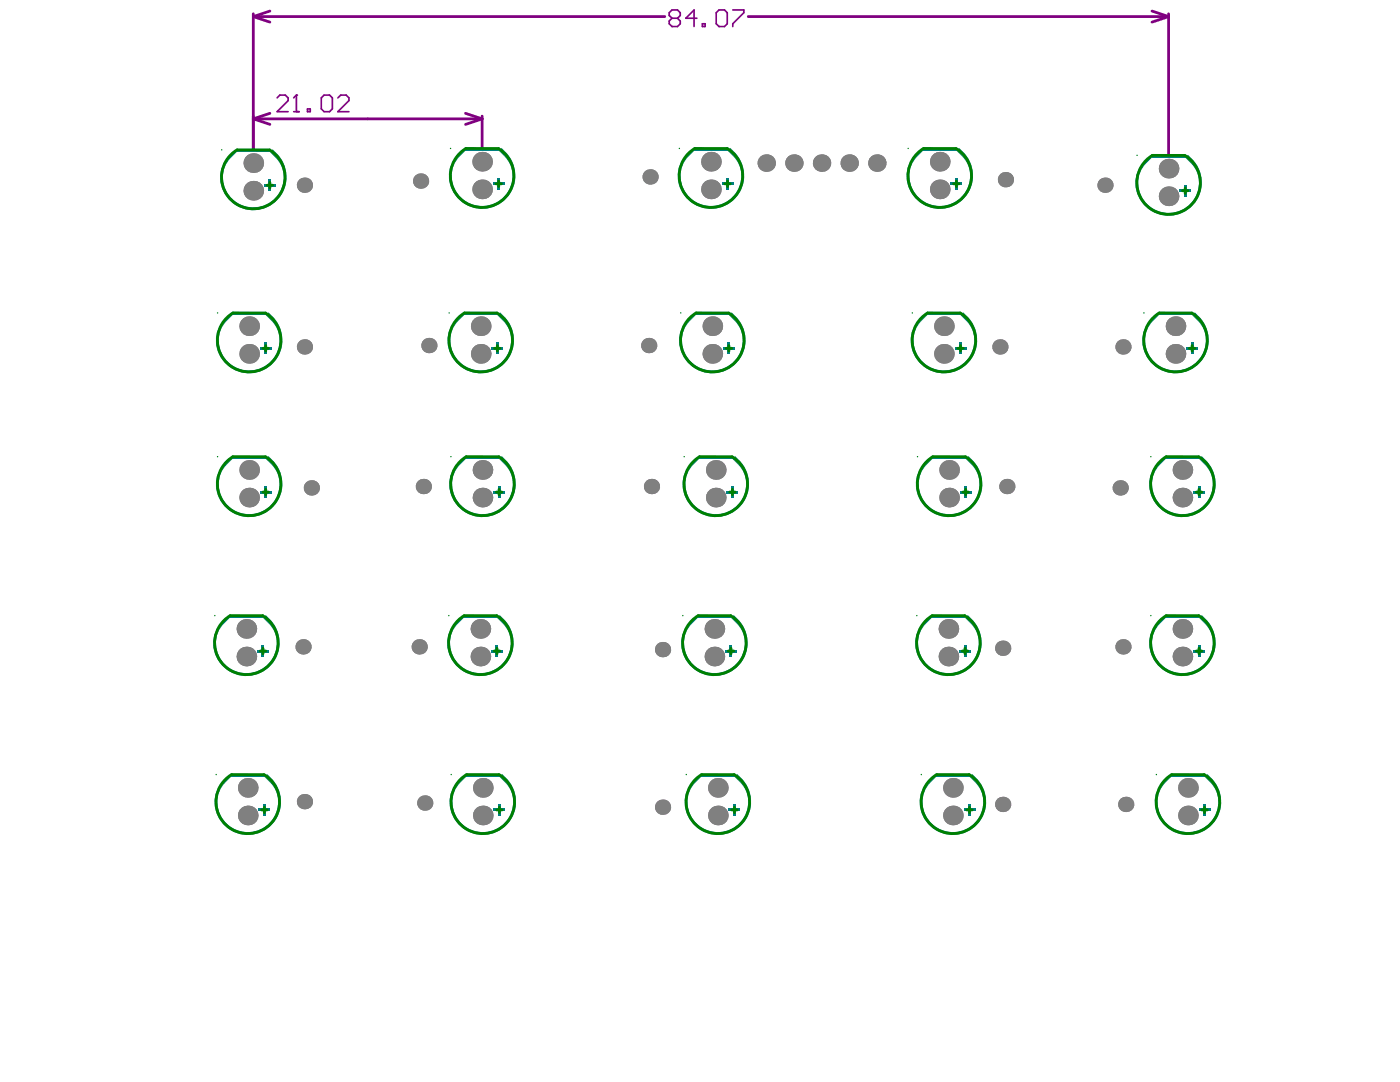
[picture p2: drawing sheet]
<svg xmlns="http://www.w3.org/2000/svg" width="279mm" height="216mm" viewBox="0 0 279 216" stroke-linecap="round" stroke-linejoin="round" font-family="sans-serif">
<g fill="#008000">
<circle cx="226.9" cy="31" r=".14"/>
<circle cx="233.2" cy="39.2" r=".66"/>
<circle cx="233.2" cy="33.6" r=".66"/>
<circle cx="181.2" cy="29.6" r=".14"/>
<circle cx="187.6" cy="37.8" r=".66"/>
<circle cx="187.6" cy="32.3" r=".66"/>
<circle cx="135.6" cy="29.6" r=".14"/>
<circle cx="141.9" cy="37.8" r=".66"/>
<circle cx="141.9" cy="32.3" r=".66"/>
<circle cx="89.9" cy="29.6" r=".14"/>
<circle cx="96.2" cy="37.8" r=".66"/>
<circle cx="96.2" cy="32.3" r=".66"/>
<circle cx="44.2" cy="29.9" r=".14"/>
<circle cx="50.6" cy="38.1" r=".66"/>
<circle cx="50.6" cy="32.5" r=".66"/>
<circle cx="228.3" cy="62.4" r=".14"/>
<circle cx="234.6" cy="70.6" r=".66"/>
<circle cx="234.6" cy="65.1" r=".66"/>
<circle cx="182.1" cy="62.4" r=".14"/>
<circle cx="188.4" cy="70.6" r=".66"/>
<circle cx="188.4" cy="65.1" r=".66"/>
<circle cx="135.9" cy="62.4" r=".14"/>
<circle cx="142.2" cy="70.6" r=".66"/>
<circle cx="142.2" cy="65.1" r=".66"/>
<circle cx="89.6" cy="62.4" r=".14"/>
<circle cx="95.9" cy="70.6" r=".66"/>
<circle cx="95.9" cy="65.1" r=".66"/>
<circle cx="43.4" cy="62.4" r=".14"/>
<circle cx="49.7" cy="70.6" r=".66"/>
<circle cx="49.7" cy="65.1" r=".66"/>
<circle cx="229.7" cy="91.1" r=".14"/>
<circle cx="236" cy="99.3" r=".66"/>
<circle cx="236" cy="93.8" r=".66"/>
<circle cx="183.1" cy="91.1" r=".14"/>
<circle cx="189.4" cy="99.3" r=".66"/>
<circle cx="189.4" cy="93.8" r=".66"/>
<circle cx="136.5" cy="91.1" r=".14"/>
<circle cx="142.8" cy="99.3" r=".66"/>
<circle cx="142.8" cy="93.8" r=".66"/>
<circle cx="90" cy="91.1" r=".14"/>
<circle cx="96.3" cy="99.3" r=".66"/>
<circle cx="96.3" cy="93.8" r=".66"/>
<circle cx="43.4" cy="91.1" r=".14"/>
<circle cx="49.7" cy="99.3" r=".66"/>
<circle cx="49.7" cy="93.8" r=".66"/>
<circle cx="136.3" cy="122.8" r=".14"/>
<circle cx="142.6" cy="131" r=".66"/>
<circle cx="142.6" cy="125.5" r=".66"/>
<circle cx="183" cy="122.8" r=".14"/>
<circle cx="189.3" cy="131" r=".66"/>
<circle cx="189.3" cy="125.5" r=".66"/>
<circle cx="229.7" cy="122.8" r=".14"/>
<circle cx="236" cy="131" r=".66"/>
<circle cx="236" cy="125.5" r=".66"/>
<circle cx="89.6" cy="122.8" r=".14"/>
<circle cx="95.9" cy="131" r=".66"/>
<circle cx="95.9" cy="125.5" r=".66"/>
<circle cx="42.9" cy="122.8" r=".14"/>
<circle cx="49.2" cy="131" r=".66"/>
<circle cx="49.2" cy="125.5" r=".66"/>
<circle cx="137" cy="154.5" r=".14"/>
<circle cx="143.3" cy="162.7" r=".66"/>
<circle cx="143.3" cy="157.2" r=".66"/>
<circle cx="183.9" cy="154.5" r=".14"/>
<circle cx="190.2" cy="162.7" r=".66"/>
<circle cx="190.2" cy="157.2" r=".66"/>
<circle cx="230.8" cy="154.5" r=".14"/>
<circle cx="237.1" cy="162.7" r=".66"/>
<circle cx="237.1" cy="157.2" r=".66"/>
<circle cx="43.1" cy="154.5" r=".14"/>
<circle cx="49.4" cy="162.7" r=".66"/>
<circle cx="49.4" cy="157.2" r=".66"/>
<circle cx="90.1" cy="154.5" r=".14"/>
<circle cx="96.4" cy="162.7" r=".66"/>
<circle cx="96.4" cy="157.2" r=".66"/>
</g>
<g fill="none" stroke="#008000" stroke-width=".2">
<path d="M45.7 31.2l1.6-1.3h6.5a6.3 6.3 0 0 1 1.9 8.9 6.3 6.3 0 0 1-9 1.5 6.3 6.3 0 0 1-1-9.1zM91.4 30.9l1.6-1.3h6.5a6.3 6.3 0 0 1 1.9 8.9 6.3 6.3 0 0 1-9 1.5 6.3 6.3 0 0 1-1-9.1zM137.1 30.9l1.5-1.3h6.5a6.3 6.3 0 0 1 2 8.9 6.3 6.3 0 0 1-9 1.5 6.3 6.3 0 0 1-1-9.1zM182.7 30.9l1.6-1.3h6.5a6.3 6.3 0 0 1 1.9 8.9 6.3 6.3 0 0 1-9 1.5 6.3 6.3 0 0 1-1-9.1zM228.4 32.3l1.6-1.3h6.5a6.3 6.3 0 0 1 1.9 8.9 6.3 6.3 0 0 1-9 1.5 6.3 6.3 0 0 1-1-9.1zM44.9 63.8l1.6-1.4h6.5a6.3 6.3 0 0 1 1.9 9 6.3 6.3 0 0 1-9 1.4 6.3 6.3 0 0 1-1-9zM91.1 63.8l1.6-1.4h6.5a6.3 6.3 0 0 1 1.9 9 6.3 6.3 0 0 1-9 1.4 6.3 6.3 0 0 1-1-9zM137.3 63.8l1.6-1.4h6.5a6.3 6.3 0 0 1 2 9 6.3 6.3 0 0 1-9.1 1.4 6.3 6.3 0 0 1-1-9zM183.6 63.8l1.5-1.4h6.5a6.3 6.3 0 0 1 2 9 6.3 6.3 0 0 1-9 1.4 6.3 6.3 0 0 1-1-9zM229.8 63.8l1.6-1.4h6.5a6.3 6.3 0 0 1 1.9 9 6.3 6.3 0 0 1-9 1.4 6.3 6.3 0 0 1-1-9zM44.9 92.4l1.6-1.3h6.5a6.3 6.3 0 0 1 1.9 8.9 6.3 6.3 0 0 1-9 1.5 6.3 6.3 0 0 1-1-9.1zM91.5 92.4l1.5-1.3h6.5a6.3 6.3 0 0 1 2 8.9 6.3 6.3 0 0 1-9 1.5 6.3 6.3 0 0 1-1-9.1z"/>
<path d="M138 92.4l1.6-1.3h6.5a6.3 6.3 0 0 1 1.9 8.9 6.3 6.3 0 0 1-9 1.5 6.3 6.3 0 0 1-1-9.1zM184.6 92.4l1.6-1.3h6.5a6.3 6.3 0 0 1 1.9 8.9 6.3 6.3 0 0 1-9 1.5 6.3 6.3 0 0 1-1-9.1zM231.2 92.4l1.5-1.3h6.5a6.3 6.3 0 0 1 2 8.9 6.3 6.3 0 0 1-9 1.5 6.3 6.3 0 0 1-1-9.1zM44.3 124.2l1.6-1.4h6.5a6.3 6.3 0 0 1 2 9 6.3 6.3 0 0 1-9 1.4 6.3 6.3 0 0 1-1.1-9zM91 124.2l1.6-1.4h6.5a6.3 6.3 0 0 1 2 9 6.3 6.3 0 0 1-9 1.4 6.3 6.3 0 0 1-1.1-9zM137.8 124.2l1.5-1.4h6.5a6.3 6.3 0 0 1 2 9 6.3 6.3 0 0 1-9 1.4 6.3 6.3 0 0 1-1-9zM184.5 124.2l1.5-1.4h6.5a6.3 6.3 0 0 1 2 9 6.3 6.3 0 0 1-9 1.4 6.3 6.3 0 0 1-1-9zM231.2 124.2l1.5-1.4h6.5a6.3 6.3 0 0 1 2 9 6.3 6.3 0 0 1-9 1.4 6.3 6.3 0 0 1-1-9zM44.6 155.9l1.6-1.3h6.5a6.3 6.3 0 0 1 1.9 8.9 6.3 6.3 0 0 1-9 1.4 6.3 6.3 0 0 1-1-9zM91.5 155.9l1.6-1.3h6.5a6.3 6.3 0 0 1 2 8.9 6.3 6.3 0 0 1-9.1 1.4 6.3 6.3 0 0 1-1-9zM138.4 155.9l1.6-1.3h6.5a6.3 6.3 0 0 1 2 8.9 6.3 6.3 0 0 1-9 1.4 6.3 6.3 0 0 1-1.1-9zM185.3 155.9l1.6-1.3h6.5a6.3 6.3 0 0 1 2 8.9 6.3 6.3 0 0 1-9 1.4 6.3 6.3 0 0 1-1.1-9z"/>
<path d="M232.3 155.9l1.5-1.3h6.5a6.3 6.3 0 0 1 2 8.9 6.3 6.3 0 0 1-9 1.4 6.3 6.3 0 0 1-1-9z"/>
</g>
<g fill="#008080">
<path d="M227.8 33l2.1-2.1v.5a6.2 6.2 0 0 0-2.7 5.4 6 6 0 0 0 7.5 5.5 6 6 0 0 0 4-8.4l-.6-.9-1.6-1.6 .6-.5a6.7 6.7 0 0 1-.5 11.2 6.7 6.7 0 0 1-10-5.1 5.4 5.4 0 0 1 1.2-4z"/>
<path d="M182.1 31.6l2.1-2.1v.6a6.2 6.2 0 0 0-2.7 5.3 6 6 0 0 0 7.5 5.5 6 6 0 0 0 4-8.4l-.6-.9-1.5-1.5 .5-.6a6.7 6.7 0 0 1-.5 11.2 6.7 6.7 0 0 1-10-5.1 5.4 5.4 0 0 1 1.2-4z"/>
<path d="M136.5 31.6l2.1-2.1v.6a6.2 6.2 0 0 0-2.8 5.3 6 6 0 0 0 7.5 5.5 6 6 0 0 0 4-8.4l-.6-.9-1.5-1.5 .5-.6a6.7 6.7 0 0 1-.4 11.2 6.7 6.7 0 0 1-10-5.1 5.4 5.4 0 0 1 1.2-4z"/>
<path d="M90.8 31.6l2.1-2.1v.6a6.2 6.2 0 0 0-2.7 5.3 6 6 0 0 0 7.5 5.5 6 6 0 0 0 4-8.4l-.6-.9-1.6-1.5 .6-.6a6.7 6.7 0 0 1-.5 11.2 6.7 6.7 0 0 1-10-5.1 5.4 5.4 0 0 1 1.2-4z"/>
<path d="M45.1 31.9l2.1-2.1v.5a6.2 6.2 0 0 0-2.7 5.4 6 6 0 0 0 7.5 5.5 6 6 0 0 0 4-8.4l-.6-.9-1.5-1.6 .5-.5a6.7 6.7 0 0 1-.5 11.2 6.7 6.7 0 0 1-10-5.1 5.4 5.4 0 0 1 1.2-4z"/>
<path d="M229.2 64.4l2.1-2.1v.6a6.2 6.2 0 0 0-2.8 5.3 6 6 0 0 0 7.5 5.5 6 6 0 0 0 4-8.4l-.5-.8-1.6-1.6 .6-.6a6.7 6.7 0 0 1-.5 11.3 6.7 6.7 0 0 1-10-5.2 5.4 5.4 0 0 1 1.2-4z"/>
<path d="M182.9 64.4l2.2-2.1v.6a6.2 6.2 0 0 0-2.8 5.3 6 6 0 0 0 7.5 5.5 6 6 0 0 0 4-8.4l-.6-.8-1.5-1.6 .5-.6a6.7 6.7 0 0 1-.5 11.3 6.7 6.7 0 0 1-9.9-5.2 5.4 5.4 0 0 1 1.1-4z"/>
<path d="M136.7 64.4l2.1-2.1v.6a6.2 6.2 0 0 0-2.7 5.3 6 6 0 0 0 7.5 5.5 6 6 0 0 0 4-8.4l-.6-.8-1.5-1.6 .5-.6a6.7 6.7 0 0 1-.5 11.3 6.7 6.7 0 0 1-10-5.2 5.4 5.4 0 0 1 1.2-4z"/>
<path d="M90.5 64.4l2.1-2.1v.6a6.2 6.2 0 0 0-2.7 5.3 6 6 0 0 0 7.5 5.5 6 6 0 0 0 4-8.4l-.6-.8-1.5-1.6 .5-.6a6.7 6.7 0 0 1-.5 11.3 6.7 6.7 0 0 1-10-5.2 5.4 5.4 0 0 1 1.2-4z"/>
<path d="M44.3 64.4l2.1-2.1v.6a6.2 6.2 0 0 0-2.7 5.3 6 6 0 0 0 7.5 5.5 6 6 0 0 0 4-8.4l-.6-.8-1.6-1.6 .6-.6a6.7 6.7 0 0 1-.5 11.3 6.7 6.7 0 0 1-10-5.2 5.4 5.4 0 0 1 1.2-4z"/>
<path d="M230.5 93.1l2.2-2.1v.6a6.2 6.2 0 0 0-2.8 5.3 6 6 0 0 0 7.5 5.5 6 6 0 0 0 4-8.4l-.6-.9-1.5-1.5 .5-.6a6.7 6.7 0 0 1-.5 11.2 6.7 6.7 0 0 1-9.9-5.1 5.4 5.4 0 0 1 1.1-4z"/>
<path d="M184 93.1l2.1-2.1v.6a6.2 6.2 0 0 0-2.7 5.3 6 6 0 0 0 7.5 5.5 6 6 0 0 0 4-8.4l-.6-.9-1.6-1.5 .6-.6a6.7 6.7 0 0 1-.5 11.2 6.7 6.7 0 0 1-10-5.1 5.4 5.4 0 0 1 1.2-4z"/>
<path d="M137.4 93.1l2.1-2.1v.6a6.2 6.2 0 0 0-2.7 5.3 6 6 0 0 0 7.5 5.5 6 6 0 0 0 4-8.4l-.6-.9-1.5-1.5 .5-.6a6.7 6.7 0 0 1-.5 11.2 6.7 6.7 0 0 1-10-5.1 5.4 5.4 0 0 1 1.2-4z"/>
<path d="M90.9 93.1l2.1-2.1v.6a6.2 6.2 0 0 0-2.8 5.3 6 6 0 0 0 7.5 5.5 6 6 0 0 0 4-8.4l-.6-.9-1.5-1.5 .5-.6a6.7 6.7 0 0 1-.4 11.2 6.7 6.7 0 0 1-10-5.1 5.4 5.4 0 0 1 1.2-4z"/>
<path d="M44.3 93.1l2.1-2.1v.6a6.2 6.2 0 0 0-2.7 5.3 6 6 0 0 0 7.5 5.5 6 6 0 0 0 4-8.4l-.6-.9-1.6-1.5 .6-.6a6.7 6.7 0 0 1-.5 11.2 6.7 6.7 0 0 1-10-5.1 5.4 5.4 0 0 1 1.2-4z"/>
<path d="M137.1 124.8l2.2-2.1v.6a6.2 6.2 0 0 0-2.8 5.3 6 6 0 0 0 7.5 5.5 6 6 0 0 0 4-8.4l-.6-.8-1.5-1.6 .5-.6a6.7 6.7 0 0 1-.5 11.3 6.7 6.7 0 0 1-9.9-5.2 5.4 5.4 0 0 1 1.1-4z"/>
<path d="M183.8 124.8l2.2-2.1v.6a6.2 6.2 0 0 0-2.8 5.3 6 6 0 0 0 7.5 5.5 6 6 0 0 0 4-8.4l-.6-.8-1.5-1.6 .5-.6a6.7 6.7 0 0 1-.5 11.3 6.7 6.7 0 0 1-9.9-5.2 5.4 5.4 0 0 1 1.1-4z"/>
<path d="M230.5 124.8l2.2-2.1v.6a6.2 6.2 0 0 0-2.8 5.3 6 6 0 0 0 7.5 5.5 6 6 0 0 0 4-8.4l-.6-.8-1.5-1.6 .5-.6a6.7 6.7 0 0 1-.5 11.3 6.7 6.7 0 0 1-9.9-5.2 5.4 5.4 0 0 1 1.1-4z"/>
<path d="M90.4 124.8l2.2-2.1v.6a6.2 6.2 0 0 0-2.8 5.3 6 6 0 0 0 7.5 5.5 6 6 0 0 0 4-8.4l-.6-.8-1.5-1.6 .5-.6a6.7 6.7 0 0 1-.5 11.3 6.7 6.7 0 0 1-9.9-5.2 5.4 5.4 0 0 1 1.1-4z"/>
<path d="M43.7 124.8l2.2-2.1v.6a6.2 6.2 0 0 0-2.8 5.3 6 6 0 0 0 7.5 5.5 6 6 0 0 0 4-8.4l-.6-.8-1.5-1.6 .5-.6a6.7 6.7 0 0 1-.5 11.3 6.7 6.7 0 0 1-10-5.2 5.4 5.4 0 0 1 1.2-4z"/>
<path d="M137.8 156.6l2.2-2.2v.6a6.2 6.2 0 0 0-2.8 5.4 6 6 0 0 0 7.5 5.4 6 6 0 0 0 4-8.4l-.6-.8-1.5-1.6 .5-.6a6.7 6.7 0 0 1-.5 11.3 6.7 6.7 0 0 1-10-5.2 5.4 5.4 0 0 1 1.2-3.9z"/>
<path d="M184.7 156.6l2.2-2.2v.6a6.2 6.2 0 0 0-2.8 5.4 6 6 0 0 0 7.5 5.4 6 6 0 0 0 4-8.4l-.6-.8-1.5-1.6 .5-.6a6.7 6.7 0 0 1-.5 11.3 6.7 6.7 0 0 1-10-5.2 5.4 5.4 0 0 1 1.2-3.9z"/>
<path d="M231.6 156.6l2.2-2.2v.6a6.2 6.2 0 0 0-2.8 5.4 6 6 0 0 0 7.5 5.4 6 6 0 0 0 4-8.4l-.6-.8-1.5-1.6 .5-.6a6.7 6.7 0 0 1-.5 11.3 6.7 6.7 0 0 1-9.9-5.2 5.4 5.4 0 0 1 1.1-3.9z"/>
<path d="M44 156.6l2.1-2.2v.6a6.2 6.2 0 0 0-2.7 5.4 6 6 0 0 0 7.5 5.4 6 6 0 0 0 4-8.4l-.6-.8-1.5-1.6 .5-.6a6.7 6.7 0 0 1-.5 11.3 6.7 6.7 0 0 1-10-5.2 5.4 5.4 0 0 1 1.2-3.9z"/>
<path d="M90.9 156.6l2.1-2.2v.6a6.2 6.2 0 0 0-2.7 5.4 6 6 0 0 0 7.5 5.4 6 6 0 0 0 4-8.4l-.6-.8-1.5-1.6 .5-.6a6.7 6.7 0 0 1-.5 11.3 6.7 6.7 0 0 1-10-5.2 5.4 5.4 0 0 1 1.2-3.9z"/>
<path d="M236.3 37h.5v2.2h-.5z"/>
<path d="M235.4 37.8h2.2v.5h-2.2z"/>
<path d="M229.9 30.9h6.6v.5h-6.6z"/>
<path d="M190.6 35.6h.5v2.2h-.5z"/>
<path d="M189.8 36.4h2.2v.6h-2.2z"/>
<path d="M184.2 29.5h6.7v.6h-6.7z"/>
<path d="M144.9 35.6h.6v2.2h-.6z"/>
<path d="M144.1 36.4h2.2v.6h-2.2z"/>
<path d="M138.6 29.5h6.6v.6h-6.6z"/>
<path d="M99.3 35.6h.5v2.2h-.5z"/>
<path d="M98.4 36.4h2.2v.6h-2.2z"/>
<path d="M92.9 29.5h6.6v.6h-6.6z"/>
<path d="M53.6 35.9h.5v2.2h-.5z"/>
<path d="M52.8 36.7h2.2v.5h-2.2z"/>
<path d="M47.2 29.8h6.7v.5h-6.7z"/>
<path d="M237.6 68.4h.6v2.2h-.6z"/>
<path d="M236.8 69.2h2.2v.6h-2.2z"/>
<path d="M231.3 62.3h6.6v.6h-6.6z"/>
<path d="M191.4 68.4h.6v2.2h-.6z"/>
<path d="M190.6 69.2h2.2v.6h-2.2z"/>
<path d="M185.1 62.3h6.6v.6h-6.6z"/>
<path d="M145.2 68.4h.5v2.2h-.5z"/>
<path d="M144.4 69.2h2.2v.6h-2.2z"/>
<path d="M138.8 62.3h6.7v.6h-6.7z"/>
<path d="M99 68.4h.5v2.2h-.5z"/>
<path d="M98.2 69.2h2.2v.6h-2.2z"/>
<path d="M92.6 62.3h6.7v.6h-6.7z"/>
<path d="M52.8 68.4h.5v2.2h-.5z"/>
<path d="M51.9 69.2h2.2v.6h-2.2z"/>
<path d="M46.4 62.3h6.6v.6h-6.6z"/>
<path d="M239 97.1h.6v2.2h-.6z"/>
<path d="M238.2 97.9h2.2v.6h-2.2z"/>
<path d="M232.7 91h6.6v.6h-6.6z"/>
<path d="M192.4 97.1h.6v2.2h-.6z"/>
<path d="M191.6 97.9h2.2v.6h-2.2z"/>
<path d="M186.1 91h6.6v.6h-6.6z"/>
<path d="M145.9 97.1h.5v2.2h-.5z"/>
<path d="M145.1 97.9h2.2v.6h-2.2z"/>
<path d="M139.5 91h6.7v.6h-6.7z"/>
<path d="M99.3 97.1h.6v2.2h-.6z"/>
<path d="M98.5 97.9h2.2v.6h-2.2z"/>
<path d="M93 91h6.6v.6h-6.6z"/>
<path d="M52.8 97.1h.5v2.2h-.5z"/>
<path d="M51.9 97.9h2.2v.6h-2.2z"/>
<path d="M46.4 91h6.6v.6h-6.6z"/>
<path d="M145.6 128.8h.6v2.2h-.6z"/>
<path d="M144.8 129.6h2.2v.6h-2.2z"/>
<path d="M139.3 122.7h6.6v.6h-6.6z"/>
<path d="M192.3 128.8h.6v2.2h-.6z"/>
<path d="M191.5 129.6h2.2v.6h-2.2z"/>
<path d="M186 122.7h6.6v.6h-6.6z"/>
<path d="M239 128.8h.6v2.2h-.6z"/>
<path d="M238.2 129.6h2.2v.6h-2.2z"/>
<path d="M232.7 122.7h6.6v.6h-6.6z"/>
<path d="M98.9 128.8h.6v2.2h-.6z"/>
<path d="M98.1 129.6h2.2v.6h-2.2z"/>
<path d="M92.6 122.7h6.6v.6h-6.6z"/>
<path d="M52.2 128.8h.6v2.2h-.6z"/>
<path d="M51.4 129.6h2.2v.6h-2.2z"/>
<path d="M45.9 122.7h6.6v.6h-6.6z"/>
<path d="M146.3 160.5h.6v2.2h-.6z"/>
<path d="M145.5 161.3h2.2v.6h-2.2z"/>
<path d="M140 154.4h6.6v.6h-6.6z"/>
<path d="M193.2 160.5h.6v2.2h-.6z"/>
<path d="M192.4 161.3h2.2v.6h-2.2z"/>
<path d="M186.9 154.4h6.6v.6h-6.6z"/>
<path d="M240.1 160.5h.6v2.2h-.6z"/>
<path d="M239.3 161.3h2.2v.6h-2.2z"/>
<path d="M233.8 154.4h6.6v.6h-6.6z"/>
<path d="M52.5 160.5h.5v2.2h-.5z"/>
<path d="M51.7 161.3h2.2v.6h-2.2z"/>
<path d="M46.1 154.4h6.7v.6h-6.7z"/>
<path d="M99.4 160.5h.5v2.2h-.5z"/>
<path d="M98.6 161.3h2.2v.6h-2.2z"/>
<path d="M93 154.4h6.7v.6h-6.7z"/>
</g>
<g fill="none" stroke="#800080" stroke-width=".55">
<path d="M50.6 3.3l3.3 1.1M50.6 3.3h82.1M50.6 2.8v27.1M53.9 2.2l-3.3 1.1M149.3 3.3h83.9M229.9 2.2l3.3 1.1M233.2 3.3l-3.3 1.1M233.2 2.8v28.2M50.6 23.7l3.3 1.1M50.6 23.7h45.6M53.9 22.6l-3.3 1.1M92.9 22.6l3.3 1.1"/>
<path d="M96.2 23.7l-3.3 1.1M96.2 23.2v6.5"/>
</g>
<path d="M55.3 19.5l.5-.5h1.2l.5 .5v.6l-2.2 2.2h2.2M59.2 19v3.3M134.1 3.6l-.5-.5v-.6l.5-.5h1.1l.6 .5v.6l-.6 .5M134.1 3.6l-.5 .6v.5l.5 .6h1.1l.6-.6v-.5l-.6-.6M134.1 3.6h1.1M139.1 3.6h-2.2l1.6-1.6v3.3M140.2 4.7h.5v.6h-.5zM143.5 2h1.1l.5 .5v2.2l-.5 .6h-1.1l-.6-.6v-2.2zM146.2 2h2.2v.5l-2.2 2.2v.6M58.6 22.3h1.1" fill="none" stroke="#800080" stroke-width=".33"/>
<circle cx="59.2" cy="19" r=".17" fill="#800080"/>
<path d="M59.2 19l-.6 .5M64.7 19h1.1l.5 .5v2.2l-.5 .6h-1.1l-.6-.6v-2.2zM67.4 19.5l.6-.5h1.1l.5 .5v.6l-2.2 2.2h2.2M61.4 21.7h.5v.6h-.5z" fill="none" stroke="#800080" stroke-width=".33"/>
<g fill="#808080">
<circle cx="143.3" cy="162.7" r="1.96"/>
<circle cx="96.4" cy="162.7" r="1.96"/>
<circle cx="49.4" cy="162.7" r="1.96"/>
<circle cx="84.8" cy="160.2" r="1.52"/>
<circle cx="132.2" cy="161.1" r="1.52"/>
<circle cx="60.8" cy="160" r="1.52"/>
<circle cx="96.4" cy="157.2" r="1.96"/>
<circle cx="49.4" cy="157.2" r="1.96"/>
<circle cx="143.3" cy="157.2" r="1.96"/>
<circle cx="95.9" cy="131" r="1.96"/>
<circle cx="49.2" cy="131" r="1.96"/>
<circle cx="142.6" cy="131" r="1.96"/>
<circle cx="132.2" cy="129.6" r="1.52"/>
<circle cx="83.7" cy="129.1" r="1.52"/>
<circle cx="60.5" cy="129.1" r="1.52"/>
<circle cx="49.2" cy="125.5" r="1.96"/>
<circle cx="49.7" cy="99.3" r="1.96"/>
<circle cx="49.7" cy="93.8" r="1.96"/>
<circle cx="49.7" cy="70.6" r="1.96"/>
<circle cx="49.7" cy="65.1" r="1.96"/>
<circle cx="50.6" cy="32.5" r="1.96"/>
<circle cx="50.6" cy="38.1" r="1.96"/>
<circle cx="60.8" cy="69.2" r="1.52"/>
<circle cx="60.8" cy="37" r="1.52"/>
<circle cx="62.1" cy="97.4" r="1.52"/>
<circle cx="83.9" cy="36.1" r="1.52"/>
<circle cx="84.5" cy="97.1" r="1.52"/>
<circle cx="85.6" cy="68.9" r="1.52"/>
<circle cx="95.9" cy="125.5" r="1.96"/>
<circle cx="95.9" cy="70.6" r="1.96"/>
<circle cx="95.9" cy="65.1" r="1.96"/>
<circle cx="96.2" cy="32.3" r="1.96"/>
<circle cx="96.2" cy="37.8" r="1.96"/>
<circle cx="96.3" cy="99.3" r="1.96"/>
<circle cx="96.3" cy="93.8" r="1.96"/>
<circle cx="129.5" cy="68.9" r="1.52"/>
<circle cx="129.7" cy="35.3" r="1.52"/>
<circle cx="130" cy="97.1" r="1.52"/>
<circle cx="141.9" cy="32.3" r="1.96"/>
<circle cx="141.9" cy="37.8" r="1.96"/>
<circle cx="142.2" cy="70.6" r="1.96"/>
<circle cx="142.2" cy="65.1" r="1.96"/>
<circle cx="142.6" cy="125.5" r="1.96"/>
<circle cx="142.8" cy="99.3" r="1.96"/>
<circle cx="142.8" cy="93.8" r="1.96"/>
<circle cx="152.9" cy="32.5" r="1.74"/>
<circle cx="158.4" cy="32.5" r="1.74"/>
<circle cx="164" cy="32.5" r="1.74"/>
<circle cx="223.6" cy="97.4" r="1.52"/>
<circle cx="236" cy="99.3" r="1.96"/>
<circle cx="189.4" cy="99.3" r="1.96"/>
<circle cx="169.5" cy="32.5" r="1.74"/>
<circle cx="175" cy="32.5" r="1.74"/>
<circle cx="187.6" cy="37.8" r="1.96"/>
<circle cx="187.6" cy="32.3" r="1.96"/>
<circle cx="188.4" cy="70.6" r="1.96"/>
<circle cx="188.4" cy="65.1" r="1.96"/>
<circle cx="189.4" cy="93.8" r="1.96"/>
<circle cx="199.6" cy="69.2" r="1.52"/>
<circle cx="200.7" cy="35.9" r="1.52"/>
<circle cx="200.9" cy="97.1" r="1.52"/>
<circle cx="220.5" cy="37" r="1.52"/>
<circle cx="224.1" cy="69.2" r="1.52"/>
<circle cx="233.2" cy="39.2" r="1.96"/>
<circle cx="233.2" cy="33.6" r="1.96"/>
<circle cx="234.6" cy="70.6" r="1.96"/>
<circle cx="234.6" cy="65.1" r="1.96"/>
<circle cx="236" cy="93.8" r="1.96"/>
<circle cx="190.2" cy="162.7" r="1.96"/>
<circle cx="190.2" cy="157.2" r="1.96"/>
<circle cx="237.1" cy="157.2" r="1.96"/>
<circle cx="200.1" cy="129.3" r="1.52"/>
<circle cx="224.1" cy="129.1" r="1.52"/>
<circle cx="224.7" cy="160.5" r="1.52"/>
<circle cx="200.1" cy="160.5" r="1.52"/>
<circle cx="189.3" cy="125.5" r="1.96"/>
<circle cx="189.3" cy="131" r="1.96"/>
<circle cx="236" cy="125.5" r="1.96"/>
<circle cx="236" cy="131" r="1.96"/>
<circle cx="237.1" cy="162.7" r="1.96"/>
</g>
<g fill="none" stroke="#008000" stroke-width=".55">
<path d="M46.1 30.9l1.2-1h6.5a6.3 6.3 0 0 1 1.9 9.1 6.3 6.3 0 0 1-9.3 1.2 6.3 6.3 0 0 1-.3-9.3zM53.3 37h1.1M53.9 36.4v1.1M91.7 30.6l1.3-1h6.5a6.3 6.3 0 0 1 1.9 9.2 6.3 6.3 0 0 1-9.3 1.1 6.3 6.3 0 0 1-.4-9.3zM99 36.7h1.1M99.5 36.1v1.1M137.4 30.6l1.2-1h6.5a6.3 6.3 0 0 1 1.9 9.2 6.3 6.3 0 0 1-9.2 1.1 6.3 6.3 0 0 1-.4-9.3zM144.6 36.7h1.1M145.2 36.1v1.1M183.1 30.6l1.2-1h6.5a6.3 6.3 0 0 1 1.9 9.2 6.3 6.3 0 0 1-9.3 1.1 6.3 6.3 0 0 1-.3-9.3zM190.3 36.7h1.1M190.9 36.1v1.1"/>
<path d="M228.7 32l1.3-1h6.5a6.3 6.3 0 0 1 1.9 9.1 6.3 6.3 0 0 1-9.3 1.2 6.3 6.3 0 0 1-.4-9.3zM236 38.1h1.1M236.5 37.5v1.1M45.2 63.4l1.3-1 6.5 .1a6.3 6.3 0 0 1 1.9 9.1 6.3 6.3 0 0 1-9.3 1.1 6.3 6.3 0 0 1-.4-9.3zM52.5 69.5h1.1M53 68.9v1.2M91.5 63.4l1.2-1 6.5 .1a6.3 6.3 0 0 1 1.9 9.1 6.3 6.3 0 0 1-9.3 1.1 6.3 6.3 0 0 1-.3-9.3zM98.7 69.5h1.1M99.3 68.9v1.2M137.7 63.4l1.2-1 6.5 .1a6.3 6.3 0 0 1 1.9 9.1 6.3 6.3 0 0 1-9.2 1.1 6.3 6.3 0 0 1-.4-9.3zM144.9 69.5h1.1M145.5 68.9v1.2"/>
<path d="M183.9 63.4l1.2-1 6.5 .1a6.3 6.3 0 0 1 1.9 9.1 6.3 6.3 0 0 1-9.2 1.1 6.3 6.3 0 0 1-.4-9.3zM191.1 69.5h1.1M191.7 68.9v1.2M230.1 63.4l1.3-1 6.5 .1a6.3 6.3 0 0 1 1.8 9.1 6.3 6.3 0 0 1-9.2 1.1 6.3 6.3 0 0 1-.4-9.3zM237.4 69.5h1.1M237.9 68.9v1.2M45.2 92.1l1.3-1h6.5a6.3 6.3 0 0 1 1.9 9.2 6.3 6.3 0 0 1-9.3 1.1 6.3 6.3 0 0 1-.4-9.3zM52.5 98.2h1.1M53 97.6v1.1M91.8 92.1l1.3-1h6.4a6.3 6.3 0 0 1 1.9 9.2 6.3 6.3 0 0 1-9.2 1.1 6.3 6.3 0 0 1-.4-9.3zM99 98.2h1.1M99.6 97.6v1.1"/>
<path d="M138.4 92.1l1.2-1h6.5a6.3 6.3 0 0 1 1.9 9.2 6.3 6.3 0 0 1-9.3 1.1 6.3 6.3 0 0 1-.3-9.3zM145.6 98.2h1.1M146.2 97.6v1.1M184.9 92.1l1.3-1h6.5a6.3 6.3 0 0 1 1.9 9.2 6.3 6.3 0 0 1-9.3 1.1 6.3 6.3 0 0 1-.4-9.3zM192.2 98.2h1.1M192.7 97.6v1.1M231.5 92.1l1.2-1h6.5a6.3 6.3 0 0 1 1.9 9.2 6.3 6.3 0 0 1-9.2 1.1 6.3 6.3 0 0 1-.4-9.3zM238.7 98.2h1.1M239.3 97.6v1.1M44.7 123.8l1.2-1 6.5 .1a6.3 6.3 0 0 1 1.9 9.1 6.3 6.3 0 0 1-9.2 1.1 6.3 6.3 0 0 1-.4-9.3zM51.9 129.9h1.1M52.5 129.3v1.1"/>
<path d="M91.4 123.8l1.2-1 6.5 .1a6.3 6.3 0 0 1 1.9 9.1 6.3 6.3 0 0 1-9.2 1.1 6.3 6.3 0 0 1-.4-9.3zM98.6 129.9h1.1M99.2 129.3v1.1M138.1 123.8l1.2-1 6.5 .1a6.3 6.3 0 0 1 1.9 9.1 6.3 6.3 0 0 1-9.2 1.1 6.3 6.3 0 0 1-.4-9.3zM145.3 129.9h1.1M145.9 129.3v1.1M184.8 123.8l1.2-1 6.5 .1a6.3 6.3 0 0 1 1.9 9.1 6.3 6.3 0 0 1-9.2 1.1 6.3 6.3 0 0 1-.4-9.3zM192 129.9h1.1M192.6 129.3v1.1M231.5 123.8l1.2-1 6.5 .1a6.3 6.3 0 0 1 1.9 9.1 6.3 6.3 0 0 1-9.2 1.1 6.3 6.3 0 0 1-.4-9.3zM238.7 129.9h1.1M239.3 129.3v1.1"/>
<path d="M45 155.5l1.2-.9h6.5a6.3 6.3 0 0 1 1.9 9.1 6.3 6.3 0 0 1-9.3 1.1 6.3 6.3 0 0 1-.3-9.3zM91.9 155.5l1.2-.9h6.5a6.3 6.3 0 0 1 1.9 9.1 6.3 6.3 0 0 1-9.2 1.1 6.3 6.3 0 0 1-.4-9.3zM138.8 155.5l1.2-.9h6.5a6.3 6.3 0 0 1 1.9 9.1 6.3 6.3 0 0 1-9.2 1.1 6.3 6.3 0 0 1-.4-9.3zM185.7 155.5l1.2-.9h6.5a6.3 6.3 0 0 1 1.9 9.1 6.3 6.3 0 0 1-9.2 1.1 6.3 6.3 0 0 1-.4-9.3zM232.6 155.5l1.2-.9h6.5a6.3 6.3 0 0 1 1.9 9.1 6.3 6.3 0 0 1-9.2 1.1 6.3 6.3 0 0 1-.4-9.3zM52.2 161.6h1.1M52.8 161.1v1.1M99.1 161.6h1.1M99.7 161.1v1.1M146 161.6h1.1M146.6 161.1v1.1M192.9 161.6h1.1"/>
<path d="M193.5 161.1v1.1M239.8 161.6h1.1M240.4 161.1v1.1"/>
</g>
</svg>
